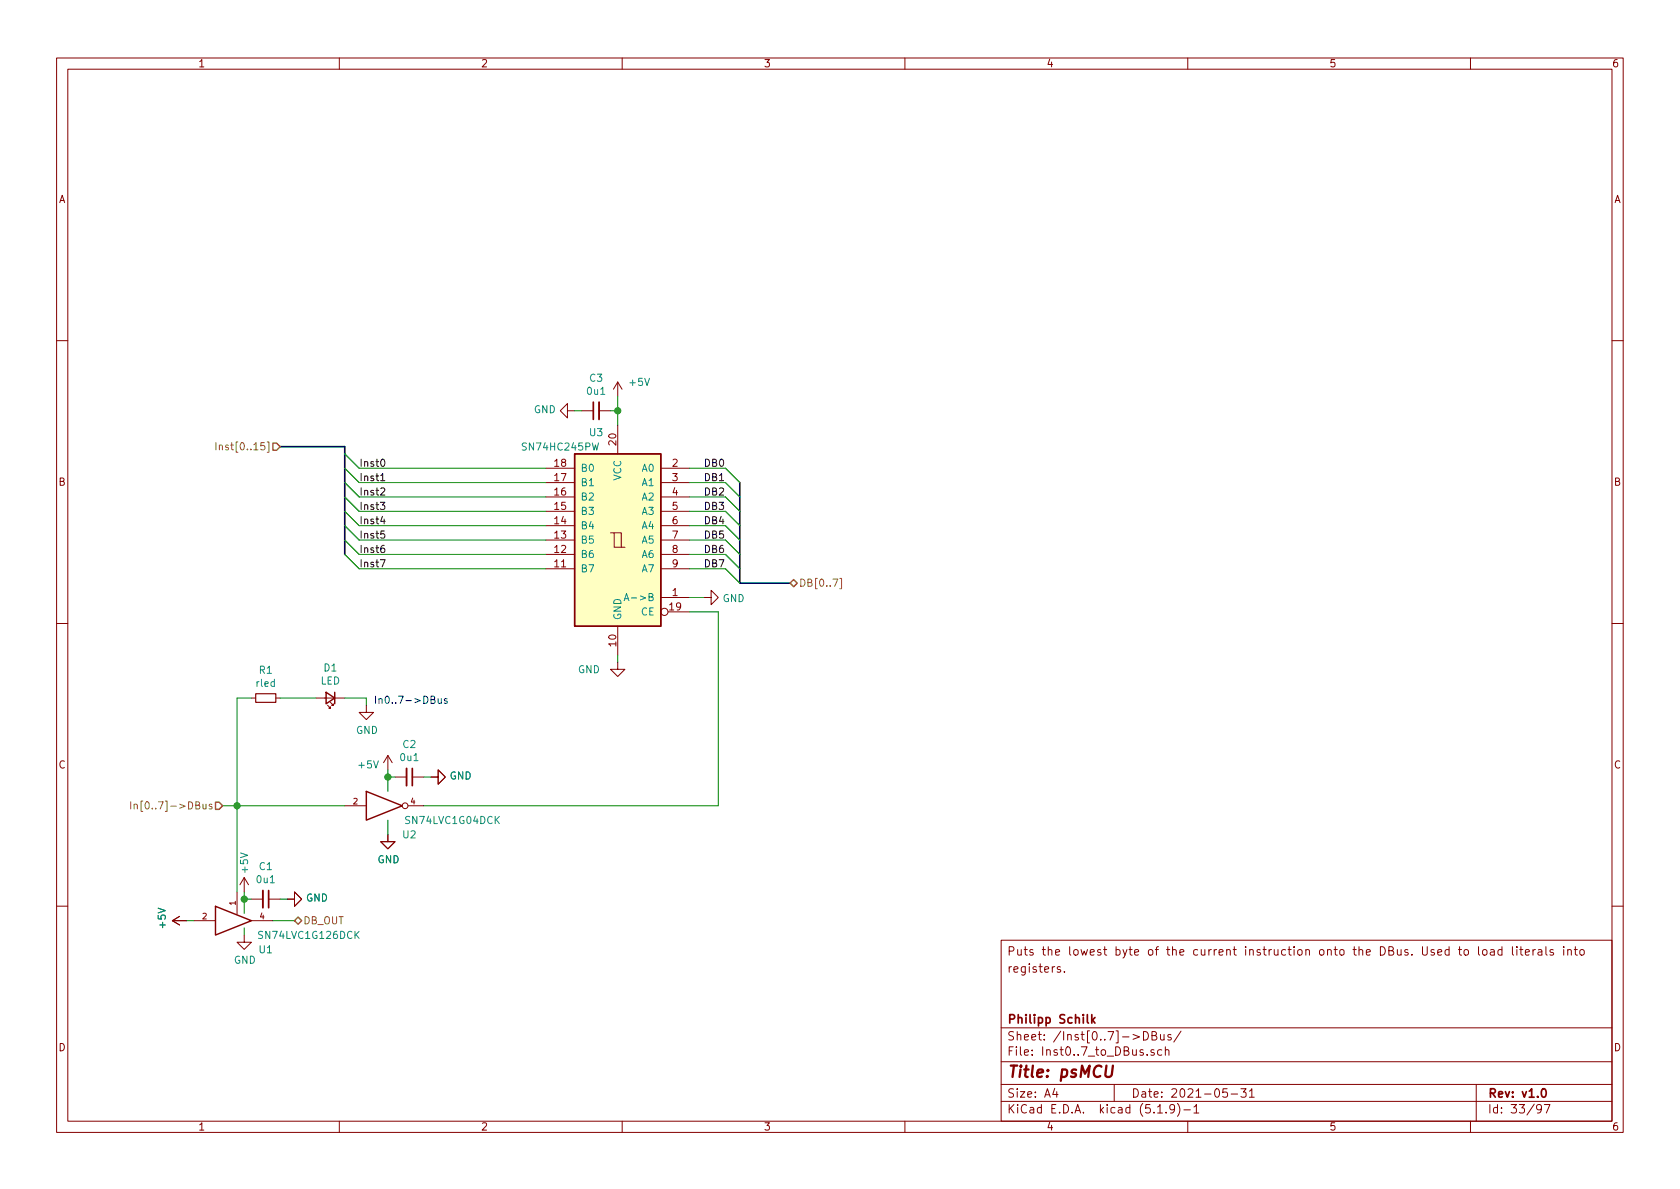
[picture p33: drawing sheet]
<svg xmlns="http://www.w3.org/2000/svg" width="297mm" height="210mm" viewBox="0 0 297 210" stroke-linecap="round" stroke-linejoin="round" font-family="sans-serif">
<defs><g id="words">
<text font-size="2.8" fill="#840000" x="178" y="190.5">Title: psMCU</text>
<g font-size="2.1" fill="#840000">
<text x="178" y="172">registers.</text>
<text x="178" y="169">Puts the lowest byte of the current instruction onto the DBus. Used to load literals into</text>
<text x="178" y="184">Sheet: /Inst[0..7]-&gt;DBus/</text>
<text x="178" y="181">Philipp Schilk</text>
<text x="178" y="186.7">File: Inst0..7_to_DBus.sch</text>
<text x="178" y="196.9">KiCad E.D.A. kicad (5.1.9)-1</text>
<text x="178" y="194.1">Size: A4</text>
<text x="200" y="194.1">Date: 2021-05-31</text>
<text x="263" y="194.1">Rev: v1.0</text>
<text x="263" y="196.9">Id: 33/97</text>
</g>
<g font-size="1.8" fill="#840000">
<text x="35" y="11.9">1</text>
<text x="85" y="11.9">2</text>
<text x="135" y="11.9">3</text>
<text x="185" y="11.9">4</text>
<text x="235" y="11.9">5</text>
<text x="285" y="11.9">6</text>
<text x="10.4" y="35.9">A</text>
<text x="285.4" y="35.9">A</text>
<text x="98.1" y="82.5">18</text>
<text x="109" y="78.7" transform="rotate(-90 109 78.7)">20</text>
<text x="118.9" y="82.5">2</text>
<text x="10.4" y="85.9">B</text>
<text x="98.1" y="87.6">16</text>
<text x="98.1" y="85.1">17</text>
<text x="118.9" y="85.1">3</text>
<text x="118.9" y="87.6">4</text>
<text x="285.4" y="85.9">B</text>
<text x="98.1" y="95.2">13</text>
<text x="98.1" y="92.7">14</text>
<text x="98.1" y="90.2">15</text>
<text x="118.9" y="90.2">5</text>
<text x="118.9" y="92.7">6</text>
<text x="118.9" y="95.2">7</text>
<text x="98.1" y="100.3">11</text>
<text x="98.1" y="97.8">12</text>
<text x="118.9" y="97.8">8</text>
<text x="118.9" y="100.3">9</text>
<text x="118.4" y="107.9">19</text>
<text x="118.9" y="105.4">1</text>
<text x="109" y="114.2" transform="rotate(-90 109 114.2)">10</text>
<text x="10.4" y="135.9">C</text>
<text x="285.4" y="135.9">C</text>
<text x="10.4" y="185.9">D</text>
<text x="285.4" y="185.9">D</text>
<text x="35" y="199.9">1</text>
<text x="85" y="199.9">2</text>
<text x="135" y="199.9">3</text>
<text x="185" y="199.9">4</text>
<text x="235" y="199.9">5</text>
<text x="285" y="199.9">6</text>
</g>
<g font-size="1.8" fill="#008484">
<text x="103.9" y="69.8">0u1</text>
<text x="104.3" y="67.5">C3</text>
<text x="111.4" y="68.2">+5V</text>
<text x="94.4" y="73.1">GND</text>
<text x="104.3" y="77.1">U3</text>
<text x="92.7" y="79.7">SN74HC245PW</text>
<text x="102.6" y="83.4">B0</text>
<text x="113.6" y="83.4">A0</text>
<text x="102.6" y="88.5">B2</text>
<text x="102.6" y="86">B1</text>
<text x="109.9" y="85" transform="rotate(-90 109.9 85)">VCC</text>
<text x="113.6" y="86">A1</text>
<text x="113.6" y="88.5">A2</text>
<text x="102.6" y="93.6">B4</text>
<text x="102.6" y="91.1">B3</text>
<text x="113.6" y="91.1">A3</text>
<text x="113.6" y="93.6">A4</text>
<text x="102.6" y="101.2">B7</text>
<text x="102.6" y="98.7">B6</text>
<text x="102.6" y="96.1">B5</text>
<text x="113.6" y="96.1">A5</text>
<text x="113.6" y="98.7">A6</text>
<text x="113.6" y="101.2">A7</text>
<text x="111.7" y="106.3">A-&gt;B</text>
<text x="127.8" y="106.5">GND</text>
<text x="109.9" y="109.7" transform="rotate(-90 109.9 109.7)">GND</text>
<text x="113.4" y="108.8">CE</text>
<text x="45.9" y="119.1">R1</text>
<text x="57.3" y="118.7">D1</text>
<text x="102.2" y="119">GND</text>
<text x="45.4" y="121.5">rled</text>
<text x="56.7" y="121.1">LED</text>
<text x="62.9" y="129.8">GND</text>
<text x="63.5" y="135.9">+5V</text>
<text x="70.9" y="134.6">0u1</text>
<text x="71.3" y="132.3">C2</text>
<text x="79.5" y="137.8">GND</text>
<text x="71.3" y="148.3">U2</text>
<text x="72" y="145.7">SN74LVC1G04DCK</text>
<text x="43.9" y="154.2" transform="rotate(-90 43.9 154.2)">+5V</text>
<text x="45.9" y="153.9">C1</text>
<text x="66.8" y="152.6">GND</text>
<text x="45.5" y="156.2">0u1</text>
<text x="54.1" y="159.4">GND</text>
<text x="29.3" y="164" transform="rotate(-90 29.3 164)">+5V</text>
<text x="46.1" y="166">SN74LVC1G126DCK</text>
<text x="41.4" y="170.4">GND</text>
<text x="45.9" y="168.6">U1</text>
</g>
<g font-size="1.8" fill="#848400">
<text x="39.8" y="79.6">Inst[0..15]</text>
<text x="141.2" y="103.8">DB[0..7]</text>
<text x="25.9" y="143.1">In[0..7]-&gt;DBus</text>
<text x="53.6" y="163.4">DB_OUT</text>
</g>
<g font-size="1.8">
<text x="63.5" y="82.5">Inst0</text>
<text x="124.7" y="82.5">DB0</text>
<text x="63.5" y="85.1">Inst1</text>
<text x="63.5" y="87.6">Inst2</text>
<text x="124.7" y="87.6">DB2</text>
<text x="124.7" y="85.1">DB1</text>
<text x="63.5" y="95.2">Inst5</text>
<text x="63.5" y="92.7">Inst4</text>
<text x="63.5" y="90.2">Inst3</text>
<text x="124.7" y="95.2">DB5</text>
<text x="124.7" y="92.7">DB4</text>
<text x="124.7" y="90.2">DB3</text>
<text x="63.5" y="100.3">Inst7</text>
<text x="63.5" y="97.8">Inst6</text>
<text x="124.7" y="100.3">DB7</text>
<text x="124.7" y="97.8">DB6</text>
</g>
<text font-size="1.8" fill="#0000c2" x="66" y="124.5">In0..7-&gt;DBus</text>
<g font-size="1.4" fill="#840000">
<text x="62.5" y="142.2">2</text>
<text x="72.6" y="142.2">4</text>
<text x="41.7" y="160.1" transform="rotate(-90 41.7 160.1)">1</text>
<text x="35.8" y="162.6">2</text>
<text x="46" y="162.6">4</text>
</g>
</g></defs>
<g fill="none" stroke="#840000" stroke-width=".18">
<path d="M10 10.3h277v189.9h-277zM12 12.2h273v186.1h-273zM60 10.3v1.9M110 10.3v1.9M160 10.3v1.9M210 10.3v1.9M260 10.3v1.9M10 60.2h2M100.3 72.6v1.3l-1.2-1.3 1.2-1.2v1.2h1.3M102.9 72.6h2M105.9 72.6h2M109.2 67.6v2.5"/>
<path d="M109.2 75.2v5.1M109.2 67.6l.8 1.2M109.2 67.6l-.7 1.2M285 60.2h2M96.5 98h5.1M96.5 95.5h5.1M96.5 93h5.1M96.5 90.4h5.1M96.5 87.9h5.1M96.5 85.3h5.1M96.5 82.8h5.1M107.9 94.2h.7v2.6h1.9"/>
<path d="M108.6 94.2h1.3v2.6M116.8 98h5.1M116.8 95.5h5.1M116.8 93h5.1M116.8 90.4h5.1M116.8 87.9h5.1M116.8 85.3h5.1M116.8 82.8h5.1M10 110.3h2M96.5 100.6h5.1M109.2 117.1v1.3h-1.3l1.3 1.2 1.3-1.2h-1.3M109.2 110.7v5.1"/>
<path d="M116.8 105.7h5.1M116.8 100.6h5.1M118.1 108.2h3.8M124.5 105.7h1.2v1.2l1.3-1.2-1.3-1.3v1.3M285 110.3h2M44.4 123.4h.8M48.8 123.4h.7M55.9 123.4h5.1M57.9 124.7l.5 .5h-.2h.2v-.2M58.4 124.2l.5 .5h-.2h.2v-.2M64.8 124.7v1.3h1.2l-1.2 1.2-1.3-1.2h1.3M68.6 133.6l-.8 1.3"/>
<path d="M68.6 133.6v2.5M68.6 133.6l.7 1.3M69.8 137.4h2.1M72.9 137.4h2M76.2 137.4h1.3v-1.3l1.2 1.3-1.2 1.3v-1.3M41.9 157.7v4M43.2 155.2l-.8 1.3M43.2 155.2v2.5M43.2 155.2l.7 1.3M44.4 159h2.1M47.5 159h2M50.8 159h1.3v-1.3l1.2 1.3-1.2 1.3v-1.3"/>
<path d="M61 142.5h3.8M68.6 147.6v1.2h1.2l-1.2 1.3-1.3-1.3h1.3M72.1 142.5h2.8M10 160.2h2M30.5 162.8h2.5M30.5 162.8l1.2 .8M31.7 162l-1.2 .8M34.3 162.8h3.8M43.2 165.3v1.3h1.2l-1.2 1.3-1.3-1.3h1.3M44.4 162.8h3.9M177 166.3h108v32h-108zM187.5 171l-.4-.1-.2 .2 .1 .3 .5 .1v.4h-.6"/>
<path d="M188.2 171.8v.1M257.9 167.9h.5M258.1 167.4v1.3l.3 .2M258.9 168l.2-.1 .5 .1v.8l-.2 .1-.5-.1zM261.4 167.4v1.3l.2 .2M262.2 168l.2-.1 .4 .1v.8l-.2 .1-.4-.1zM263.6 168h.5l.1 .9M264.2 168.3h-.5l-.2 .2 .2 .4 .5-.1M265.6 168l-.5-.1-.3 .3 .2 .6h.6M265.6 167.4v1.5M267.4 167.4v1.3l.2 .2M268.2 167.4v.2"/>
<path d="M268.2 167.9v1M268.7 167.9h.6M268.9 167.4v1.3l.4 .2M269.7 168.4l.7-.1-.1-.3-.4-.1-.2 .2 .1 .7h.5M271 167.9v1M271.5 167.9l-.5 .3M272 168h.5l.1 .9M272.6 168.3h-.5a.29 .29 0 0 0-.2 .3 .29 .29 0 0 0 .2 .3l.5-.1M273.3 167.4v1.3l.3 .2M274.6 168a.37 .37 0 0 0-.6 .1l.1 .2 .5 .2 .1 .1-.2 .3-.5-.1M276.5 167.4v.2M276.5 167.9v1"/>
<path d="M277.2 168l.2-.1 .3 .1 .1 .9M277.2 167.9v1M278.3 167.9h.6M278.5 167.4v1.3l.4 .2M279.4 168l.2-.1 .4 .1v.8l-.2 .1-.4-.1zM285 160.2h2M60 198.3v1.9M110 198.3v1.9M160 198.3v1.9M177 194.8h108M177 191.8h108M177 187.8h108"/>
<path d="M177 181.8h108M186.5 192.5l-.4 1h1M186.8 193v1M197 191.8v3M202.2 182.4a.76 .76 0 0 1 .9 .8 .76 .76 0 0 1-.9 .7zM203.7 183.1h.5l.2-.1 .1-.3-.3-.3h-.5v1.5h.6l.2-.3a.41 .41 0 0 0-.3-.5M204 185.7l-.3-.1-.2 .2 .1 .2 .4 .2v.3h-.5M204.7 196.8h.8M205.2 182.9v.8a.37 .37 0 0 0 .6 .1M205.4 185.7l-.4-.1-.3 .3v.6l.3 .1 .4-.1M205.8 182.9v1M206 185.7l.2-.1 .4 .1 .1 .9"/>
<path d="M206 185.1v1.5M206.2 196.7v.1M207 183l-.3-.1-.2 .2 .1 .3 .4 .1v.3h-.5M207.7 196l-.1 .1a.48 .48 0 0 1-.6 .1l-.2-.2 .2-.6a.48 .48 0 0 1 .6 .1 1.27 1.27 0 0 1-.2 1.2l-.4 .1M208.2 195.1a1.71 1.71 0 0 1 0 2.3M208.8 182.3l-1.3 2M209.3 196.3h1.2M210 198.3v1.9M211.1 195.8l.4-.5v1.5M211.1 196.8h.9M217 192.5h-.7l-.1 .7 .2-.1 .5 .1 .1 .2v.5l-.2 .1-.6-.1M217.7 193.5h1.1"/>
<path d="M219.4 192.5h.9l-.5 .6 .5 .1v.7l-.3 .1-.6-.1M220.9 193l.4-.5v1.5M220.9 194h.9M260 198.3v1.9M261 191.8v6.5M272.5 196l-.1 .2a.48 .48 0 0 1-.6-.1v-.6a.48 .48 0 0 1 .6-.1l.1 .1a1.19 1.19 0 0 1-.2 1.2l-.5 .1M273 195.3h1l-.6 1.5"/>
<circle cx="117.5" cy="108.2" r=".63"/>
<circle cx="71.6" cy="142.5" r=".51"/>
</g>
<path d="M104.9 71.1v3.1M72.9 135.9v3M47.5 157.5v3M192.3 179.4v1.3l.2 .2M193 179.4v1.5M193.6 179.9l-.6 .6M193.2 180.4l.4 .5M272.7 192.7l.2-.2a.81 .81 0 0 1 .6 .6 .81 .81 0 0 1-.3 .8l-.2 .1a.79 .79 0 0 1-.3-1.3z" fill="none" stroke="#840000" stroke-width=".3"/>
<path d="M195.6 188.4l-.2 1.7 .2 .2a.66 .66 0 0 0 1-.2l.2-1.7" fill="none" stroke="#840000" stroke-width=".41"/>
<path d="M101.6 80.3h15.2v30.4h-15.2zM57.7 122.4l1.5 1-1.5 1.1zM59.2 122.4v2.1M64.8 139.9l6.3 2.6-6.3 2.5zM38.1 160.3l6.3 2.5-6.3 2.5z" fill="none" stroke="#840000" stroke-width=".25"/>
<path d="M105.9 71.1v3.1M71.9 135.9v3M46.5 157.5v3" fill="none" stroke="#840000" stroke-width=".33"/>
<path d="M45.2 122.7h3.6v1.5h-3.6z" fill="none" stroke="#840000" stroke-width=".2"/>
<path d="M101.6 80.3h15.2v30.4h-15.2z" fill="#ffffc2" stroke="#ffffc2" stroke-width=".18"/>
<path d="M110.4 106.2l.4-1.3 .4 1.3M110.5 105.9h.6" fill="none" stroke="#008484" stroke-width=".18"/>
<path d="M49.5 79h11.5v19M130.8 85.3v17.8h8.9" fill="none" stroke="#000084" stroke-width=".3"/>
<g fill="none" stroke="#008400" stroke-width=".18">
<path d="M101.6 72.6h1.3M107.9 72.6h1.3M109.2 70.1v5.1M61 90.4l2.5 2.6h33M61 93l2.5 2.5h33M61 95.5l2.5 2.5h33M61 98l2.5 2.6h33M61 80.3l2.5 2.5h33M61 82.8l2.5 2.5h33M61 85.3l2.5 2.6h33M61 87.9l2.5 2.5h33M121.9 93h6.4l2.5 2.5"/>
<path d="M121.9 95.5h6.4l2.5 2.5M121.9 98h6.4l2.5 2.6M121.9 82.8h6.4l2.5 2.5M121.9 85.3h6.4l2.5 2.6M121.9 87.9h6.4l2.5 2.5M121.9 90.4h6.4l2.5 2.6M109.2 115.8v1.3M121.9 100.6h6.4l2.5 2.5M121.9 108.2h5.1v34.3h-52.1M121.9 105.7h2.6M44.4 123.4h-2.5v34.3M49.5 123.4h6.4"/>
<path d="M61 123.4h3.8v1.3M68.6 137.4h1.2M68.6 136.1v3.8M74.9 137.4h1.3M39.4 142.5h21.6M43.2 157.7v3.8M43.2 159h1.2M49.5 159h1.3M68.6 145v2.6M33 162.8h1.3M43.2 164.1v1.2M48.3 162.8h3.8"/>
</g>
<path d="M38.2 78.3v1.2M38.8 78.8l.2-.1 .3 .1v.7M38.8 78.7v.8M147.3 102.4h.8l-.5 1.3M148.5 102.3h.3v1.8h-.3M23.1 141.8v1.2M23.7 142.3l.2-.1 .3 .1 .1 .7M23.7 142.2v.8M25.2 141.7h-.3v1.8h.3" fill="none" stroke="#848400" stroke-width=".18"/>
<path d="M48.3 78.4h.6l.6 .6-.6 .6h-.6zM139.7 103.1l.6-.6 .7 .6-.7 .7zM38.1 141.9h.6l.7 .6-.7 .6h-.6zM52.1 162.8l.6-.6 .6 .6-.6 .6z" fill="none" stroke="#848400" stroke-width=".25"/>
<path d="M67.3 99h.8l-.5 1.2M67.3 88.8h.7l-.4 .5 .4 .1v.5l-.2 .2-.5-.1M67.3 84.1l.4-.4v1.3M67.3 86.4l.5-.1 .2 .3-.7 .9h.7M67.3 85h.7M67.4 81.3l.2-.1a.67 .67 0 0 1 .5 .6 .67 .67 0 0 1-.5 .7l-.3-.5zM67.6 91.3l-.3 .9h.8M67.9 96.4l-.3 .1a.81 .81 0 0 0 0 1.2h.3l.1-.5-.2-.3h-.2l-.3 .3M67.9 91.8v.8M68 93.9h-.6l-.1 .6 .5-.1 .2 .2v.3l-.2 .3-.5-.2" fill="none" stroke="#000" stroke-width=".18"/>
<path d="M77.5 123.5v.8l.3 .1 .2-.1M78 123.5v.9M79 123.6l-.3-.1-.1 .2v.2l.4 .1v.3h-.4" fill="none" stroke="#0000c2" stroke-width=".18"/>
<g fill="#008400" stroke="#008400" stroke-width=".25">
<circle cx="41.9" cy="142.5" r=".51"/>
<circle cx="68.6" cy="137.4" r=".51"/>
<circle cx="43.2" cy="159" r=".51"/>
<circle cx="109.2" cy="72.6" r=".51"/>
</g>
<use href="#words"/>
</svg>
